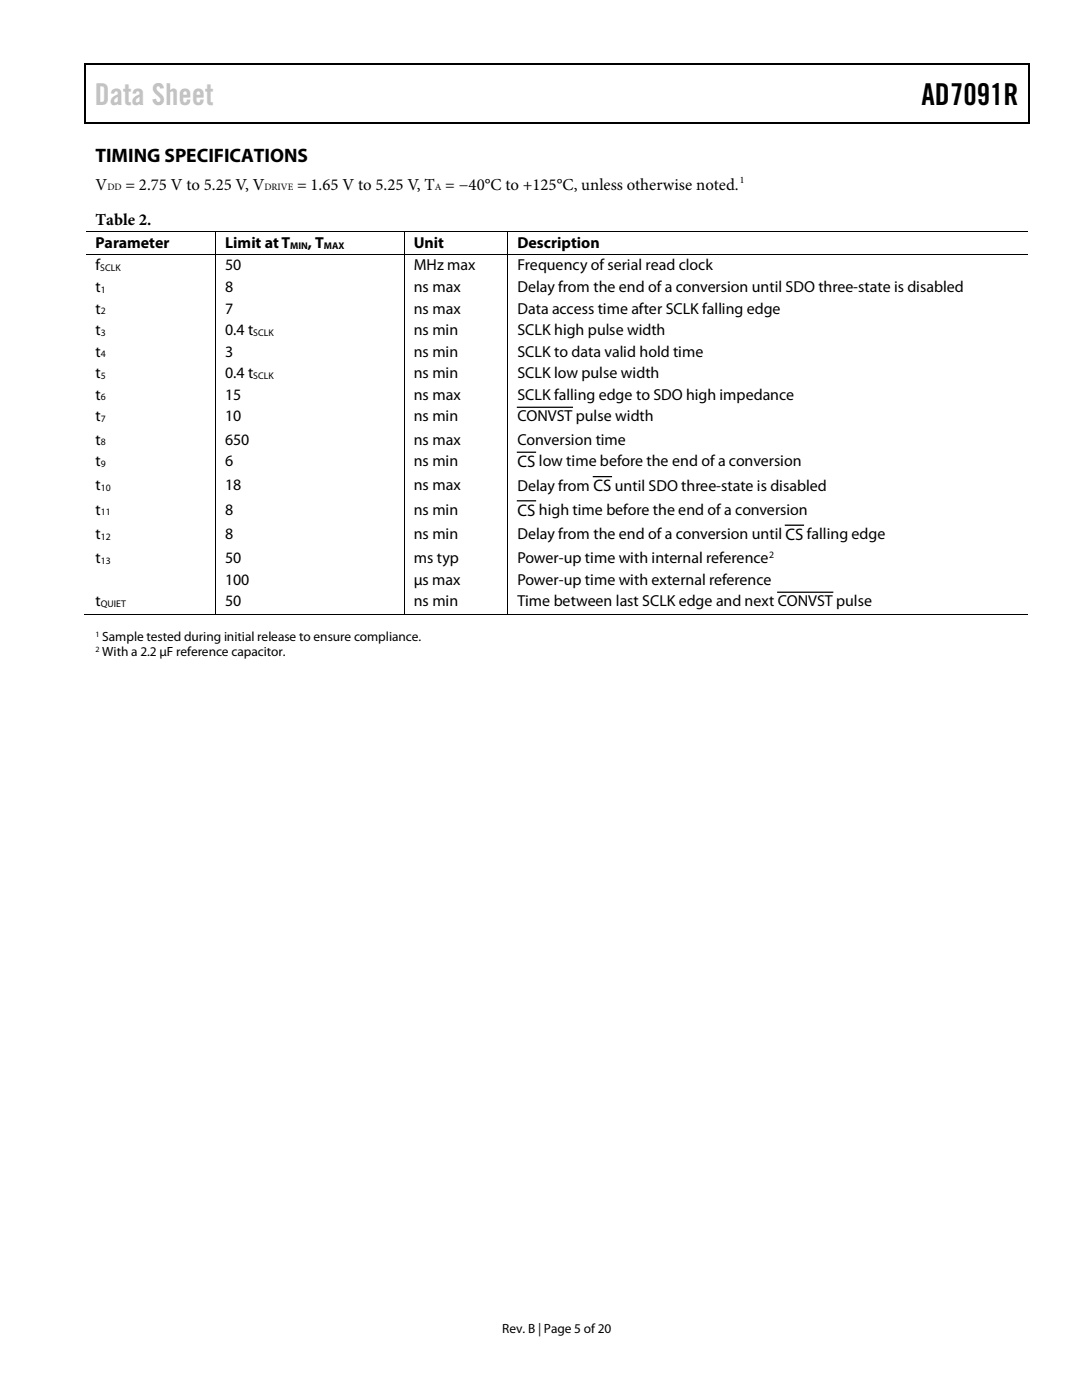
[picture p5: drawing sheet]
<svg xmlns="http://www.w3.org/2000/svg" width="216mm" height="279mm" viewBox="0 0 216 279" stroke-linecap="round" stroke-linejoin="round" font-family="sans-serif">
<defs><g id="words">
<text font-size="6" fill="#c1c1c1" x="18.9" y="20.9">Data Sheet</text>
<text font-size="6" x="183.9" y="20.9">AD7091R</text>
<text font-size="3.9" x="19" y="32.4">TIMING SPECIFICATIONS</text>
<g font-size="3.3">
<text x="19" y="37.8">V</text>
<text x="25.1" y="37.8">= 2.75 V to 5.25 V, V</text>
<text x="59.3" y="37.8">= 1.65 V to 5.25 V, T = −40°C to +125°C, unless otherwise noted.</text>
<text x="19" y="45">Table 2.</text>
<text x="103.3" y="93.2">CS low time before the end of a conversion</text>
<text x="103.3" y="102.9">CS high time before the end of a conversion</text>
</g>
<g font-size="3.2">
<text x="19" y="49.5">Parameter</text>
<text x="19" y="54">f</text>
<text x="44.9" y="54">50</text>
<text x="44.9" y="49.5">Limit at T</text>
<text x="61.4" y="49.5">, T</text>
<text x="82.5" y="49.5">Unit</text>
<text x="82.6" y="54">MHz max</text>
<text x="103.3" y="49.5">Description</text>
<text x="103.3" y="54">Frequency of serial read clock</text>
<text x="19" y="58.3">t</text>
<text x="44.9" y="58.3">8</text>
<text x="82.6" y="58.3">ns max</text>
<text x="103.3" y="58.3">Delay from the end of a conversion until SDO three-state is disabled</text>
<text x="19" y="62.6">t</text>
<text x="44.9" y="62.6">7</text>
<text x="82.6" y="62.6">ns max</text>
<text x="103.3" y="62.6">Data access time after SCLK falling edge</text>
<text x="19" y="66.9">t</text>
<text x="19" y="71.2">t</text>
<text x="44.9" y="66.9">0.4 t</text>
<text x="44.9" y="71.2">3</text>
<text x="82.5" y="66.9">ns min</text>
<text x="82.6" y="71.2">ns min</text>
<text x="103.3" y="66.9">SCLK high pulse width</text>
<text x="103.3" y="71.2">SCLK to data valid hold time</text>
<text x="19" y="75.5">t</text>
<text x="44.9" y="75.5">0.4 t</text>
<text x="82.6" y="75.5">ns min</text>
<text x="103.3" y="75.5">SCLK low pulse width</text>
<text x="19" y="79.8">t</text>
<text x="44.9" y="79.8">15</text>
<text x="82.6" y="79.8">ns max</text>
<text x="103.3" y="79.8">SCLK falling edge to SDO high impedance</text>
<text x="19" y="84.1">t</text>
<text x="19" y="88.7">t</text>
<text x="44.9" y="84.1">10</text>
<text x="44.9" y="88.7">650</text>
<text x="82.6" y="84.1">ns min</text>
<text x="82.6" y="88.7">ns max</text>
<text x="103.3" y="84.1">CONVST pulse width</text>
<text x="103.3" y="88.7">Conversion time</text>
<text x="19" y="93">t</text>
<text x="44.9" y="93">6</text>
<text x="82.6" y="93">ns min</text>
<text x="19" y="97.9">t</text>
<text x="44.9" y="97.9">18</text>
<text x="82.6" y="97.9">ns max</text>
<text x="103.3" y="98">Delay from CS until SDO three-state is disabled</text>
<text x="19" y="102.7">t</text>
<text x="19" y="107.6">t</text>
<text x="44.9" y="107.6">8</text>
<text x="44.9" y="102.7">8</text>
<text x="82.5" y="107.6">ns min</text>
<text x="82.6" y="102.7">ns min</text>
<text x="103.3" y="107.7">Delay from the end of a conversion until CS falling edge</text>
<text x="19" y="112.4">t</text>
<text x="44.9" y="112.4">50</text>
<text x="82.6" y="112.4">ms typ</text>
<text x="103.3" y="112.4">Power-up time with internal reference</text>
<text x="44.9" y="116.7">100</text>
<text x="82.5" y="116.7">µs max</text>
<text x="103.3" y="116.7">Power-up time with external reference</text>
<text x="19" y="121">t</text>
<text x="44.9" y="121">50</text>
<text x="82.6" y="121">ns min</text>
<text x="103.2" y="121">Time between last SCLK edge and next CONVST pulse</text>
</g>
<g font-size="2.7">
<text x="20.4" y="128">Sample tested during initial release to ensure compliance.</text>
<text x="20.4" y="131">With a 2.2 µF reference capacitor.</text>
<text x="100.2" y="266">Rev. B | Page 5 of20</text>
</g>
<g font-size="1.9">
<text x="21.4" y="38">DD</text>
<text x="52.7" y="38">DRIVE</text>
<text x="86.8" y="38">A</text>
<text x="147.6" y="36.6">1</text>
<text x="57.9" y="49.7">MIN</text>
<text x="64.6" y="49.7">MAX</text>
<text x="20" y="54.1">SCLK</text>
<text x="20.1" y="58.5">1</text>
<text x="20.1" y="62.7">2</text>
<text x="20.1" y="67.1">3</text>
<text x="20.1" y="71.3">4</text>
<text x="50.5" y="67.1">SCLK</text>
<text x="20.1" y="75.6">5</text>
<text x="50.5" y="75.6">SCLK</text>
<text x="20.1" y="79.9">6</text>
<text x="20.1" y="84.2">7</text>
<text x="20.1" y="88.9">8</text>
<text x="20.1" y="93.2">9</text>
<text x="20.1" y="98">10</text>
<text x="20.1" y="102.9">11</text>
<text x="20.1" y="107.7">12</text>
<text x="20.1" y="112.6">13</text>
<text x="153.5" y="111.3">2</text>
<text x="20.1" y="121.2">QUIET</text>
</g>
<g font-size="1.6">
<text x="19" y="127.1">1</text>
<text x="19" y="130.1">2</text>
</g>
</g></defs>
<g fill="#000">
<path d="M16.9 12.7h.2v1h-.2zM16.9 12.7h.2v.3h-.2zM82.5 12.7h.3v.3h-.3zM205.1 12.7h.3v1h-.3zM205.1 12.7h.3v.3h-.3zM16.9 24.4h.2v.2h-.2zM82.3 24.4h.2v.2h-.2zM205.1 24.4h.3v.2h-.3zM42.9 46.1h.2v.2h-.2zM42.9 50.7h.2v.1h-.2zM80.6 46.1h.1v.2h-.1zM80.6 50.7h.1v.1h-.1z"/>
<path d="M101.3 46.1h.1v.2h-.1zM101.3 50.7h.1v.1h-.1zM42.9 122.5h.2v.2h-.2zM80.6 122.5h.1v.2h-.1zM101.3 122.5h.1v.2h-.1z"/>
</g>
<path d="M17 13.7v10.7M17.1 12.8h65.4M82.8 12.8h122.3M205.2 13.7v10.7M17.1 24.5h188M103.3 81.3h10.9M103.3 90.3h3.5M103.3 99.9h3.5M118.4 95.1h3.6M155.2 118.2h11M156.7 104.8h3.6" fill="none" stroke="#000" stroke-width=".25"/>
<g fill="none" stroke="#000" stroke-width=".2">
<path d="M17.1 46.2h25.8M17.1 50.8h25.8M43 46.3v4.4M43 50.8v71.7M43.1 46.2h37.5M43.1 50.8h37.5M80.6 46.3v4.4M80.6 50.8v71.7M80.7 46.2h20.6M80.7 50.8h20.6M101.3 46.3v4.4M101.3 50.8v71.7"/>
<path d="M101.4 46.2h103.7M101.4 50.8h103.7M16.9 122.6h26M43.1 122.6h37.5M80.7 122.6h20.6M101.4 122.6h103.7"/>
</g>
<use href="#words"/>
</svg>
